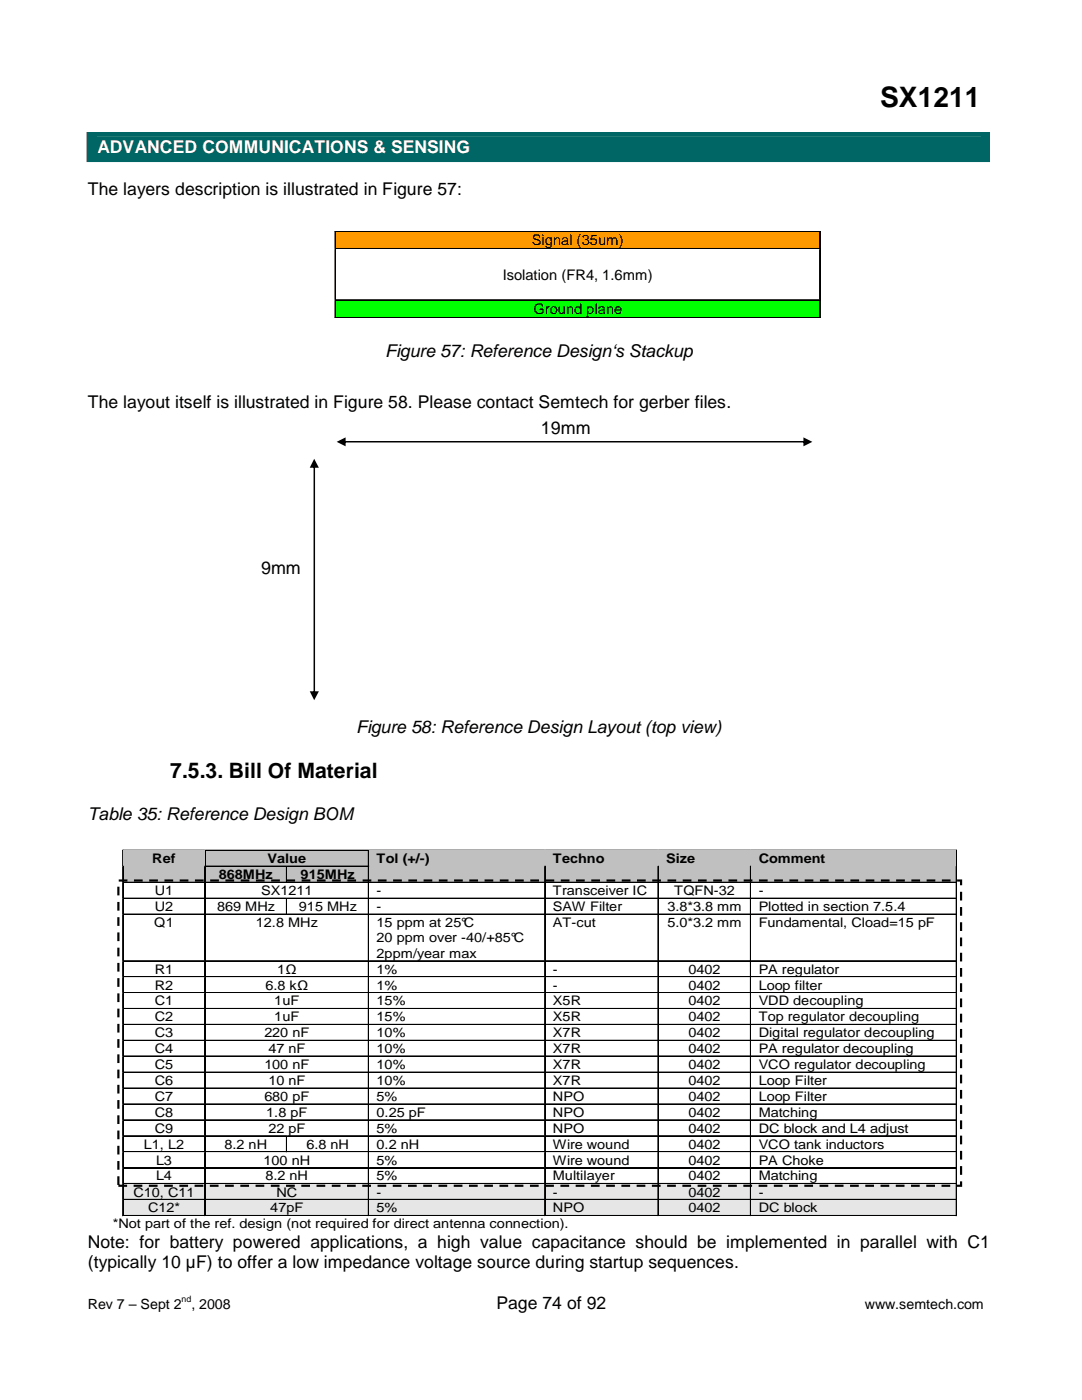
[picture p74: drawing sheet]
<svg xmlns="http://www.w3.org/2000/svg" width="216mm" height="279mm" viewBox="0 0 216 279" stroke-linecap="round" stroke-linejoin="round" font-family="sans-serif">
<defs><g id="words">
<text font-size="5.6" x="175.6" y="21.4">SX1211</text>
<text font-size="4.2" x="34" y="155.3">7.5.3. Bill Of Material</text>
<g font-size="3.6">
<text x="107.9" y="86.5">19mm</text>
<text x="52.1" y="114.6">9mm</text>
</g>
<text font-size="3.5" fill="#fff" x="19.4" y="30.5">ADVANCED COMMUNICATIONS &amp; SENSING</text>
<g font-size="3.5">
<text x="17.5" y="38.9">The layers description is illustrated in Figure 57:</text>
<text x="76.9" y="71.2">Figure 57: Reference Design‘s Stackup</text>
<text x="17.5" y="81.4">The layout itself is illustrated in Figure 58. Please contact Semtech for gerber files.</text>
<text x="71.1" y="146.3">Figure 58: Reference Design Layout (top view)</text>
<text x="17.5" y="163.7">Table 35: Reference Design BOM</text>
<text x="17.5" y="249">Note: for battery powered applications, a high value capacitance should be implemented in parallel with C1</text>
<text x="17.5" y="253.1">(typically 10 µF) to offer a low impedance voltage source during startup sequences.</text>
<text x="99.1" y="261.3">Page 74 of 92</text>
</g>
<g font-size="2.9">
<text x="106.1" y="48.9">Signal (35um)</text>
<text x="100.3" y="55.8">Isolation (FR4, 1.6mm)</text>
<text x="106.4" y="62.7">Ground plane</text>
</g>
<g font-size="2.8">
<text x="17.5" y="261.3">Rev 7 – Sept 2 , 2008</text>
<text x="172.6" y="261.3">www.semtech.com</text>
</g>
<g font-size="2.6">
<text x="30.4" y="172.2">Ref</text>
<text x="53.4" y="172.2">Value</text>
<text x="75.1" y="172.2">Tol (+/-)</text>
<text x="110.3" y="172.2">Techno</text>
<text x="132.9" y="172.2">Size</text>
<text x="151.4" y="172.2">Comment</text>
<text x="30.9" y="178.7">U1</text>
<text x="43.6" y="175.4">868MHz</text>
<text x="52.1" y="178.7">SX1211</text>
<text x="60" y="175.4">915MHz</text>
<text x="75.1" y="178.7">-</text>
<text x="110.3" y="178.7">Transceiver IC</text>
<text x="134.5" y="178.7">TQFN-32</text>
<text x="151.4" y="178.7">-</text>
<text x="30.8" y="185">Q1</text>
<text x="30.9" y="181.9">U2</text>
<text x="43.3" y="181.9">869 MHz</text>
<text x="51.1" y="185">12.8 MHz</text>
<text x="59.6" y="181.9">915 MHz</text>
<text x="75.1" y="181.9">-</text>
<text x="75.1" y="185">15 ppm at 25°C</text>
<text x="110.3" y="185">AT-cut</text>
<text x="110.3" y="181.9">SAW Filter</text>
<text x="133.2" y="185">5.0*3.2 mm</text>
<text x="133.2" y="181.9">3.8*3.8 mm</text>
<text x="151.4" y="185">Fundamental, Cload=15 pF</text>
<text x="151.4" y="181.9">Plotted in section 7.5.4</text>
<text x="75.1" y="188.1">20 ppm over -40/+85°C</text>
<text x="75.1" y="191.1">2ppm/year max</text>
<text x="30.9" y="194.3">R1</text>
<text x="30.9" y="197.5">R2</text>
<text x="53" y="197.5">6.8 kΩ</text>
<text x="55.3" y="194.3">1Ω</text>
<text x="75.1" y="194.3">1%</text>
<text x="75.1" y="197.5">1%</text>
<text x="110.3" y="194.3">-</text>
<text x="110.3" y="197.5">-</text>
<text x="137.4" y="194.3">0402</text>
<text x="137.4" y="197.5">0402</text>
<text x="151.4" y="194.3">PA regulator</text>
<text x="151.4" y="197.5">Loop filter</text>
<text x="30.9" y="200.7">C1</text>
<text x="30.9" y="203.8">C2</text>
<text x="54.7" y="200.7">1uF</text>
<text x="54.7" y="203.8">1uF</text>
<text x="75.1" y="200.7">15%</text>
<text x="75.1" y="203.8">15%</text>
<text x="110.3" y="200.7">X5R</text>
<text x="110.3" y="203.8">X5R</text>
<text x="137.4" y="200.7">0402</text>
<text x="137.4" y="203.8">0402</text>
<text x="151.4" y="200.7">VDD decoupling</text>
<text x="151.4" y="203.8">Top regulator decoupling</text>
<text x="30.9" y="207">C3</text>
<text x="52.7" y="207">220 nF</text>
<text x="75.1" y="207">10%</text>
<text x="110.3" y="207">X7R</text>
<text x="137.4" y="207">0402</text>
<text x="151.4" y="207">Digital regulator decoupling</text>
<text x="30.9" y="210.2">C4</text>
<text x="30.9" y="213.4">C5</text>
<text x="52.7" y="213.4">100 nF</text>
<text x="53.6" y="210.2">47 nF</text>
<text x="75.1" y="210.2">10%</text>
<text x="75.1" y="213.4">10%</text>
<text x="110.3" y="210.2">X7R</text>
<text x="110.3" y="213.4">X7R</text>
<text x="137.4" y="210.2">0402</text>
<text x="137.4" y="213.4">0402</text>
<text x="151.4" y="210.2">PA regulator decoupling</text>
<text x="151.4" y="213.4">VCO regulator decoupling</text>
<text x="30.9" y="216.5">C6</text>
<text x="30.9" y="219.7">C7</text>
<text x="52.7" y="219.7">680 pF</text>
<text x="53.6" y="216.5">10 nF</text>
<text x="75.1" y="216.5">10%</text>
<text x="75.1" y="219.7">5%</text>
<text x="110.3" y="216.5">X7R</text>
<text x="110.3" y="219.7">NPO</text>
<text x="137.4" y="216.5">0402</text>
<text x="137.4" y="219.7">0402</text>
<text x="151.4" y="216.5">Loop Filter</text>
<text x="151.4" y="219.7">Loop Filter</text>
<text x="30.9" y="222.9">C8</text>
<text x="30.9" y="226.1">C9</text>
<text x="53.1" y="222.9">1.8 pF</text>
<text x="53.6" y="226.1">22 pF</text>
<text x="75.1" y="222.9">0.25 pF</text>
<text x="75.1" y="226.1">5%</text>
<text x="110.3" y="222.9">NPO</text>
<text x="110.3" y="226.1">NPO</text>
<text x="137.4" y="222.9">0402</text>
<text x="137.4" y="226.1">0402</text>
<text x="151.4" y="222.9">Matching</text>
<text x="151.4" y="226.1">DC block and L4 adjust</text>
<text x="28.7" y="229.2">L1, L2</text>
<text x="31.2" y="232.4">L3</text>
<text x="44.8" y="229.2">8.2 nH</text>
<text x="52.6" y="232.4">100 nH</text>
<text x="61.1" y="229.2">6.8 nH</text>
<text x="75.1" y="229.2">0.2 nH</text>
<text x="75.1" y="232.4">5%</text>
<text x="110.3" y="229.2">Wire wound</text>
<text x="110.3" y="232.4">Wire wound</text>
<text x="137.4" y="229.2">0402</text>
<text x="137.4" y="232.4">0402</text>
<text x="151.4" y="229.2">VCO tank inductors</text>
<text x="151.4" y="232.4">PA Choke</text>
<text x="26.6" y="238.8">C10, C11</text>
<text x="31.2" y="235.6">L4</text>
<text x="53" y="235.6">8.2 nH</text>
<text x="55.2" y="238.8">NC</text>
<text x="75.1" y="238.8">-</text>
<text x="75.1" y="235.6">5%</text>
<text x="110.3" y="238.8">-</text>
<text x="110.3" y="235.6">Multilayer</text>
<text x="137.4" y="238.8">0402</text>
<text x="137.4" y="235.6">0402</text>
<text x="151.4" y="238.8">-</text>
<text x="151.4" y="235.6">Matching</text>
<text x="22.5" y="245.2">*Not part of the ref. design (not required for direct antenna connection).</text>
<text x="29.5" y="242">C12*</text>
<text x="53.9" y="242">47pF</text>
<text x="75.1" y="242">5%</text>
<text x="110.3" y="242">NPO</text>
<text x="137.4" y="242">0402</text>
<text x="151.4" y="242">DC block</text>
</g>
<text font-size="1.8" x="36.2" y="259.9">nd</text>
</g></defs>
<g fill="#006565">
<path d="M17.3 26.3h180.3v6h-180.3z"/>
<path d="M19.4 27.3h176.3v4.1h-176.3z"/>
</g>
<g fill="#f90">
<path d="M67 46.2h1.5v3.4h-1.5z"/>
<path d="M162.1 46.2h1.5v3.4h-1.5z"/>
<path d="M68.5 46.2h93.6v3.4h-93.6z"/>
</g>
<path d="M66.9 46.1l.1 .1zM66.9 49.6l.1 .1zM163.6 46.1l.1 .1zM163.6 49.6l.1 .1z" fill="#000"/>
<path d="M66.8 49.6h96.9M67 46.2v3.4M67 49.7v10.1M67 46.2h96.6M67 49.7h96.6M163.5 46.1v13.7M163.6 46.2v3.4M163.6 49.7v10.1M163.7 46.1h-96.9v13.7" fill="none" stroke="#000" stroke-width=".2"/>
<g fill="#0f0">
<path d="M67 60h1.5v3.3h-1.5z"/>
<path d="M162.1 60h1.5v3.3h-1.5z"/>
<path d="M68.5 60h93.6v3.3h-93.6z"/>
</g>
<path d="M66.9 59.8h.1v.2h-.1zM163.6 59.8h.1v.2h-.1zM66.9 63.3h.1v.2h-.1zM163.6 63.3h.1v.2h-.1z" fill="#000"/>
<path d="M67 60v3.3M67 59.9h96.6M163.5 59.8v3.7M163.6 60v3.3M163.7 59.8h-96.9v3.7M66.8 63.3h96.9M67 63.4h96.6" fill="none" stroke="#000" stroke-width=".2"/>
<g fill="#010101">
<path d="M62.6 93h.3v45.3l-.2 .1-.1-.1zM62.7 91.6l.9 1.7h-1.8zM61.8 138h1.8l-.9 1.7z"/>
<path d="M68.6 88.1l92-.1 .1 .2-.1 .1h-91.9zM67.2 88.2l1.8-.9v1.8zM160.3 87.3l1.8 .9-1.8 .9z"/>
</g>
<g fill="#fff">
<path d="M22.5 166.7h170v79h-170z" fill-rule="evenodd"/>
<path d="M22.5 166.7h170v79h-170z" fill-rule="evenodd"/>
</g>
<g fill="#c0c0c0">
<path d="M41 169.8h1.5v3h-1.5z"/>
<path d="M72 169.8h1.5v3h-1.5z"/>
</g>
<path d="M41 172.9h32.5" fill="none" stroke="#c0c0c0" stroke-width=".2"/>
<path d="M42.5 169.8h29.5v3h-29.5z" fill="#c0c0c0"/>
<path d="M24.5 169.7l.1 .1zM40.9 169.7l.1 .1zM73.5 169.7l.2 .1zM108.7 169.7l.1 .1zM131.3 169.7l.1 .1zM149.8 169.7l.1 .1zM190.8 169.7h.2v.1h-.2z" fill="#000"/>
<g fill="none" stroke="#000" stroke-width=".2">
<path d="M24.6 169.8v3.1M24.6 169.7h16.3M40.8 169.7v3.1M40.9 169.8v3.1M41 169.7h32.5M73.5 169.7v3.1M73.6 169.8v3.1M73.7 169.7h35M108.7 169.7v3.1M108.8 169.8v3.1M108.8 169.7h22.5M131.3 169.7v3.1"/>
<path d="M131.4 169.8v3.1M131.4 169.7h18.4M149.7 169.7v3.1M149.8 169.8v3.1M149.9 169.7h40.9M190.8 169.7v3.1M190.9 169.8v3.1M190.9 169.7h-166.4v3.1"/>
</g>
<g fill="#c0c0c0">
<path d="M24.6 169.8h1.5v3h-1.5z"/>
<path d="M39.3 169.8h1.6v3h-1.6z"/>
<path d="M24.6 172.8h16.3v3.3h-16.3z"/>
<path d="M26.1 169.8h13.2v3h-13.2z"/>
<path d="M41 173h1.5v3.1h-1.5z"/>
<path d="M55.7 173h1.5v3.1h-1.5z"/>
</g>
<path d="M41 176.1h16.2" fill="none" stroke="#c0c0c0" stroke-width=".2"/>
<g fill="#c0c0c0">
<path d="M42.5 173h13.2v3.1h-13.2z"/>
<path d="M57.3 173h1.5v3.1h-1.5z"/>
<path d="M72 173h1.5v3.1h-1.5z"/>
</g>
<path d="M57.3 176.1h16.2" fill="none" stroke="#c0c0c0" stroke-width=".2"/>
<g fill="#c0c0c0">
<path d="M58.8 173h13.2v3.1h-13.2z"/>
<path d="M73.7 169.8h1.4v3h-1.4z"/>
<path d="M107.2 169.8h1.5v3h-1.5z"/>
<path d="M73.7 172.8h35v3.3h-35z"/>
<path d="M75.1 169.8h32.1v3h-32.1z"/>
<path d="M108.8 169.8h1.5v3h-1.5z"/>
<path d="M129.8 169.8h1.5v3h-1.5z"/>
<path d="M108.8 172.8h22.5v3.3h-22.5z"/>
<path d="M110.3 169.8h19.5v3h-19.5z"/>
<path d="M131.4 169.8h1.5v3h-1.5z"/>
<path d="M148.3 169.8h1.5v3h-1.5z"/>
<path d="M131.4 172.8h18.4v3.3h-18.4z"/>
<path d="M132.9 169.8h15.4v3h-15.4z"/>
<path d="M149.9 169.8h1.5v3h-1.5z"/>
<path d="M189.3 169.8h1.5v3h-1.5z"/>
<path d="M149.9 172.8h40.9v3.3h-40.9z"/>
<path d="M151.4 169.8h37.9v3h-37.9z"/>
</g>
<g fill="#000">
<path d="M24.5 172.9l.1 .1zM24.5 176.1l.1 .1zM24.5 179.3l.1 .1zM40.9 172.9l.1 .1zM40.9 176.1l.1 .1zM40.9 179.3l.1 .1zM57.2 172.9l.1 .1zM57.2 176.1l.1 .1zM57.2 179.3l.1 .1zM73.5 172.9l.2 .1zM73.5 176.1l.2 .1zM73.5 179.3l.2 .1z"/>
<path d="M108.7 172.9l.1 .1zM108.7 176.1l.1 .1zM108.7 179.3l.1 .1zM131.3 172.9l.1 .1zM131.3 176.1l.1 .1zM131.3 179.3l.1 .1zM149.8 172.9l.1 .1zM149.8 176.1l.1 .1zM149.8 179.3l.1 .1zM190.8 172.9h.2v.1h-.2zM190.8 176.1h.2v.1h-.2zM190.8 179.3h.2v.1h-.2z"/>
<path d="M24.5 182.5l.1 .1zM24.5 191.7l.1 .2zM24.5 194.9l.1 .1zM24.5 198.1l.1 .1zM40.9 182.5l.1 .1zM40.9 191.7l.1 .2zM40.9 194.9l.1 .1zM40.9 198.1l.1 .1zM57.2 182.5l.1 .1zM73.5 182.5l.2 .1zM73.5 191.7l.2 .2zM73.5 194.9l.2 .1z"/>
<path d="M73.5 198.1l.2 .1zM108.7 182.5l.1 .1zM108.7 191.7l.1 .2zM108.7 194.9l.1 .1zM108.7 198.1l.1 .1zM131.3 182.5l.1 .1zM131.3 191.7l.1 .2zM131.3 194.9l.1 .1zM131.3 198.1l.1 .1zM149.8 182.5l.1 .1zM149.8 191.7l.1 .2zM149.8 194.9l.1 .1z"/>
<path d="M149.8 198.1l.1 .1zM190.8 182.5h.2v.1h-.2zM190.8 191.7h.2v.2h-.2zM190.8 194.9h.2v.1h-.2zM190.8 198.1h.2v.1h-.2zM24.5 201.3l.1 .1zM24.5 204.4h.1v.2h-.1zM24.5 207.6l.1 .2zM24.5 210.8l.1 .1zM24.5 214l.1 .1zM24.5 217.1l.1 .2zM40.9 201.3l.1 .1z"/>
<path d="M40.9 204.4h.1v.2h-.1zM40.9 207.6l.1 .2zM40.9 210.8l.1 .1zM40.9 214l.1 .1zM40.9 217.1l.1 .2zM73.5 201.3l.2 .1zM73.5 204.4h.2v.2h-.2zM73.5 207.6l.2 .2zM73.5 210.8l.2 .1zM73.5 214l.2 .1zM73.5 217.1l.2 .2zM108.7 201.3l.1 .1z"/>
<path d="M108.7 204.4h.1v.2h-.1zM108.7 207.6l.1 .2zM108.7 210.8l.1 .1zM108.7 214l.1 .1zM108.7 217.1l.1 .2zM131.3 201.3l.1 .1zM131.3 204.4h.1v.2h-.1zM131.3 207.6l.1 .2zM131.3 210.8l.1 .1zM131.3 214l.1 .1zM131.3 217.1l.1 .2zM149.8 201.3l.1 .1z"/>
<path d="M149.8 204.4h.1v.2h-.1zM149.8 207.6l.1 .2zM149.8 210.8l.1 .1zM149.8 214l.1 .1zM149.8 217.1l.1 .2zM190.8 201.3h.2v.1h-.2zM190.8 204.4h.2v.2h-.2zM190.8 207.6h.2v.2h-.2zM190.8 210.8h.2v.1h-.2zM190.8 214h.2v.1h-.2zM190.8 217.1h.2v.2h-.2zM24.5 220.3l.1 .1z"/>
<path d="M24.5 223.5l.1 .1zM24.5 226.7l.1 .1zM24.5 229.8l.1 .2zM24.5 233l.1 .2zM40.9 220.3l.1 .1zM40.9 223.5l.1 .1zM40.9 226.7l.1 .1zM40.9 229.8l.1 .2zM40.9 233l.1 .2zM57.2 226.7l.1 .1zM57.2 229.8l.1 .2zM73.5 220.3l.2 .1z"/>
<path d="M73.5 223.5l.2 .1zM73.5 226.7l.2 .1zM73.5 229.8l.2 .2zM73.5 233l.2 .2zM108.7 220.3l.1 .1zM108.7 223.5l.1 .1zM108.7 226.7l.1 .1zM108.7 229.8l.1 .2zM108.7 233l.1 .2zM131.3 220.3l.1 .1zM131.3 223.5l.1 .1zM131.3 226.7l.1 .1z"/>
<path d="M131.3 229.8l.1 .2zM131.3 233l.1 .2zM149.8 220.3l.1 .1zM149.8 223.5l.1 .1zM149.8 226.7l.1 .1zM149.8 229.8l.1 .2zM149.8 233l.1 .2zM190.8 220.3h.2v.1h-.2zM190.8 223.5h.2v.1h-.2zM190.8 226.7h.2v.1h-.2zM190.8 229.8h.2v.2h-.2zM190.8 233h.2v.2h-.2z"/>
</g>
<g fill="none" stroke="#000" stroke-width=".2">
<path d="M24.5 176.1h166.4M24.5 179.2h166.4M24.6 173v3.1M24.6 176.2v3.1M24.6 179.4v3.1M24.6 172.8h-.1v63.4M24.6 176.2h16.3M24.6 179.3h16.3M40.9 173v3.1M40.9 176.2v3.1M40.9 179.4v3.1M41 173h16.2"/>
<path d="M41 179.3h16.2M57.1 172.8v3.4h-16.1M57.1 179.2v3.3h-16.1M57.3 173v3.1M57.3 179.4v3.1M57.3 173h16.2M57.3 176.2h16.2M57.3 179.3h16.2M73.5 172.8v63.4M73.6 173v3.1M73.6 176.2v3.1M73.6 179.4v3.1"/>
<path d="M73.7 172.8h-32.9v63.4M73.7 176.2h35M73.7 179.3h35M108.8 173v3.1M108.8 176.2v3.1M108.8 179.4v3.1M108.8 172.8h-.1v63.4M108.8 176.2h22.5M108.8 179.3h22.5M131.4 173v3.1M131.4 176.2v3.1M131.4 179.4v3.1"/>
<path d="M131.4 172.8h-.1v63.4M131.4 176.2h18.4M131.4 179.3h18.4M149.8 173v3.1M149.8 176.2v3.1M149.8 179.4v3.1M149.9 172.8h-.2v63.4M149.9 176.2h40.9M149.9 179.3h40.9M190.9 173v3.1M190.9 176.2v3.1M190.9 179.4v3.1"/>
<path d="M190.9 172.8h-.1v63.4M24.5 182.4h166.4M24.5 191.7h166.4M24.5 194.9h166.4M24.5 198.1h166.4M24.6 182.6v9.1M24.6 191.9v3M24.6 195v3.1M24.6 198.2v3.1M24.6 182.5h16.3M24.6 191.8h16.3M24.6 195h16.3"/>
<path d="M24.6 198.1h16.3M40.9 182.6v9.1M40.9 191.9v3M40.9 195v3.1M40.9 198.2v3.1M41 191.8h32.5M41 195h32.5M41 198.1h32.5M57.3 182.5h16.2M73.6 182.6v9.1M73.6 191.9v3M73.6 195v3.1"/>
<path d="M73.6 198.2v3.1M73.7 182.5h35M73.7 191.8h35M73.7 195h35M73.7 198.1h35M108.8 182.6v9.1M108.8 191.9v3M108.8 195v3.1M108.8 198.2v3.1M108.8 182.5h22.5M108.8 191.8h22.5M108.8 195h22.5"/>
<path d="M108.8 198.1h22.5M131.4 182.6v9.1M131.4 191.9v3M131.4 195v3.1M131.4 198.2v3.1M131.4 182.5h18.4M131.4 191.8h18.4M131.4 195h18.4M131.4 198.1h18.4M149.8 182.6v9.1M149.8 191.9v3M149.8 195v3.1"/>
<path d="M149.8 198.2v3.1M149.9 182.5h40.9M149.9 191.8h40.9M149.9 195h40.9M149.9 198.1h40.9M190.9 182.6v9.1M190.9 191.9v3M190.9 195v3.1M190.9 198.2v3.1M24.5 201.3h166.4M24.5 204.4h166.4M24.5 207.6h166.4"/>
<path d="M24.5 210.7h166.4M24.5 214h166.4M24.5 217.1h166.4M24.6 201.4v3M24.6 204.6v3M24.6 207.8v3M24.6 210.9v3.1M24.6 214.1v3M24.6 217.3v3M24.6 201.3h16.3M24.6 204.5h16.3M24.6 207.7h16.3"/>
<path d="M24.6 210.8h16.3M24.6 214h16.3M24.6 217.2h16.3M40.9 201.4v3M40.9 204.6v3M40.9 207.8v3M40.9 210.9v3.1M40.9 214.1v3M40.9 217.3v3M41 201.3h32.5M41 204.5h32.5M41 207.7h32.5"/>
<path d="M41 210.8h32.5M41 214h32.5M41 217.2h32.5M73.6 201.4v3M73.6 204.6v3M73.6 207.8v3M73.6 210.9v3.1M73.6 214.1v3M73.6 217.3v3M73.7 201.3h35M73.7 204.5h35M73.7 207.7h35"/>
<path d="M73.7 210.8h35M73.7 214h35M73.7 217.2h35M108.8 201.4v3M108.8 204.6v3M108.8 207.8v3M108.8 210.9v3.1M108.8 214.1v3M108.8 217.3v3M108.8 201.3h22.5M108.8 204.5h22.5M108.8 207.7h22.5"/>
<path d="M108.8 210.8h22.5M108.8 214h22.5M108.8 217.2h22.5M131.4 201.4v3M131.4 204.6v3M131.4 207.8v3M131.4 210.9v3.1M131.4 214.1v3M131.4 217.3v3M131.4 201.3h18.4M131.4 204.5h18.4M131.4 207.7h18.4"/>
<path d="M131.4 210.8h18.4M131.4 214h18.4M131.4 217.2h18.4M149.8 201.4v3M149.8 204.6v3M149.8 207.8v3M149.8 210.9v3.1M149.8 214.1v3M149.8 217.3v3M149.9 201.3h40.9M149.9 204.5h40.9M149.9 207.7h40.9"/>
<path d="M149.9 210.8h40.9M149.9 214h40.9M149.9 217.2h40.9M190.9 201.4v3M190.9 204.6v3M190.9 207.8v3M190.9 210.9v3.1M190.9 214.1v3M190.9 217.3v3M24.5 220.3h166.4M24.5 223.5h166.4M24.5 226.7h166.4"/>
<path d="M24.5 229.8h166.4M24.5 233h166.4M24.6 220.4v3.1M24.6 223.6v3.1M24.6 226.8v3M24.6 230v3M24.6 233.2v3M24.6 220.4h16.3M24.6 223.5h16.3M24.6 226.7h16.3M24.6 229.9h16.3M24.6 233.1h16.3"/>
<path d="M40.9 220.4v3.1M40.9 223.6v3.1M40.9 226.8v3M40.9 230v3M40.9 233.2v3M41 220.4h32.5M41 223.5h32.5M41 226.7h16.2M41 229.9h16.2M41 233.1h32.5M57.1 226.7v3.3M57.3 226.8v3"/>
<path d="M57.3 226.7h16.2M57.3 229.9h16.2M73.6 220.4v3.1M73.6 223.6v3.1M73.6 226.8v3M73.6 230v3M73.6 233.2v3M73.7 220.4h35M73.7 223.5h35M73.7 226.7h35M73.7 229.9h35M73.7 233.1h35"/>
<path d="M108.8 220.4v3.1M108.8 223.6v3.1M108.8 226.8v3M108.8 230v3M108.8 233.2v3M108.8 220.4h22.5M108.8 223.5h22.5M108.8 226.7h22.5M108.8 229.9h22.5M108.8 233.1h22.5M131.4 220.4v3.1M131.4 223.6v3.1"/>
<path d="M131.4 226.8v3M131.4 230v3M131.4 233.2v3M131.4 220.4h18.4M131.4 223.5h18.4M131.4 226.7h18.4M131.4 229.9h18.4M131.4 233.1h18.4M149.8 220.4v3.1M149.8 223.6v3.1M149.8 226.8v3M149.8 230v3"/>
<path d="M149.8 233.2v3M149.9 220.4h40.9M149.9 223.5h40.9M149.9 226.7h40.9M149.9 229.9h40.9M149.9 233.1h40.9M190.9 220.4v3.1M190.9 223.6v3.1M190.9 226.8v3M190.9 230v3M190.9 233.2v3"/>
</g>
<g fill="#e6e6e6">
<path d="M24.6 236.3h1.5v3.1h-1.5z"/>
<path d="M39.3 236.3h1.6v3.1h-1.6z"/>
<path d="M26.1 236.3h13.2v3.1h-13.2z"/>
<path d="M41 236.3h1.5v3.1h-1.5z"/>
<path d="M72 236.3h1.5v3.1h-1.5z"/>
<path d="M42.5 236.3h29.5v3.1h-29.5z"/>
<path d="M73.7 236.3h1.4v3.1h-1.4z"/>
<path d="M107.2 236.3h1.5v3.1h-1.5z"/>
<path d="M75.1 236.3h32.1v3.1h-32.1z"/>
<path d="M108.8 236.3h1.5v3.1h-1.5z"/>
<path d="M129.8 236.3h1.5v3.1h-1.5z"/>
<path d="M110.3 236.3h19.5v3.1h-19.5z"/>
<path d="M131.4 236.3h1.5v3.1h-1.5z"/>
<path d="M148.3 236.3h1.5v3.1h-1.5z"/>
<path d="M132.9 236.3h15.4v3.1h-15.4z"/>
<path d="M149.9 236.3h1.5v3.1h-1.5z"/>
<path d="M189.3 236.3h1.5v3.1h-1.5z"/>
<path d="M151.4 236.3h37.9v3.1h-37.9z"/>
</g>
<path d="M24.5 236.2l.1 .1zM40.9 236.2l.1 .1zM73.5 236.2l.2 .1zM108.7 236.2l.1 .1zM131.3 236.2l.1 .1zM149.8 236.2l.1 .1zM190.8 236.2h.2v.1h-.2z" fill="#000"/>
<g fill="none" stroke="#000" stroke-width=".2">
<path d="M24.6 236.3v3.1M24.6 236.3h16.3M40.8 236.2v3.2M40.9 236.3v3.1M41 236.3h32.5M73.5 236.2v3.2M73.6 236.3v3.1M73.7 236.3h35M108.7 236.2v3.2M108.8 236.3v3.1M108.8 236.3h22.5M131.3 236.2v3.2"/>
<path d="M131.4 236.3v3.1M131.4 236.3h18.4M149.7 236.2v3.2M149.8 236.3v3.1M149.9 236.3h40.9M190.8 236.2v3.2M190.9 236.3v3.1M190.9 236.2h-166.4v3.2"/>
</g>
<g fill="#e6e6e6">
<path d="M24.6 239.5h1.5v3.1h-1.5z"/>
<path d="M39.3 239.5h1.6v3.1h-1.6z"/>
<path d="M26.1 239.5h13.2v3.1h-13.2z"/>
<path d="M41 239.5h1.5v3.1h-1.5z"/>
<path d="M72 239.5h1.5v3.1h-1.5z"/>
<path d="M42.5 239.5h29.5v3.1h-29.5z"/>
<path d="M73.7 239.5h1.4v3.1h-1.4z"/>
<path d="M107.2 239.5h1.5v3.1h-1.5z"/>
<path d="M75.1 239.5h32.1v3.1h-32.1z"/>
<path d="M108.8 239.5h1.5v3.1h-1.5z"/>
<path d="M129.8 239.5h1.5v3.1h-1.5z"/>
<path d="M110.3 239.5h19.5v3.1h-19.5z"/>
<path d="M131.4 239.5h1.5v3.1h-1.5z"/>
<path d="M148.3 239.5h1.5v3.1h-1.5z"/>
<path d="M132.9 239.5h15.4v3.1h-15.4z"/>
<path d="M149.9 239.5h1.5v3.1h-1.5z"/>
<path d="M189.3 239.5h1.5v3.1h-1.5z"/>
<path d="M151.4 239.5h37.9v3.1h-37.9z"/>
</g>
<g fill="#000">
<path d="M24.5 239.4l.1 .1zM40.9 239.4l.1 .1zM73.5 239.4l.2 .1zM108.7 239.4l.1 .1zM131.3 239.4l.1 .1zM149.8 239.4l.1 .1zM190.8 239.4h.2v.1h-.2zM24.5 242.6l.1 .1zM40.9 242.6l.1 .1zM73.5 242.6l.2 .1zM108.7 242.6l.1 .1zM131.3 242.6l.1 .1z"/>
<path d="M149.8 242.6l.1 .1zM190.8 242.6h.2v.1h-.2z"/>
</g>
<g fill="none" stroke="#000" stroke-width=".2">
<path d="M24.6 239.5v3.1M24.6 239.5h16.3M40.8 239.4v3.3M40.9 239.5v3.1M41 239.5h32.5M73.5 239.4v3.3M73.6 239.5v3.1M73.7 239.5h35M108.7 239.4v3.3M108.8 239.5v3.1M108.8 239.5h22.5M131.3 239.4v3.3h-22.5"/>
<path d="M131.4 239.5v3.1M131.4 239.5h18.4M149.7 239.4v3.3h-18.3M149.8 239.5v3.1M149.9 239.5h40.9M190.8 239.4v3.3h-40.9M190.9 239.5v3.1M190.9 239.4h-166.4v3.3M24.5 242.6h166.4M24.6 242.7h16.3M41 242.7h32.5M73.7 242.7h35"/>
</g>
<path d="M23.6 175.7h168.2v60.9h-168.2z" fill="none" stroke="#010101" stroke-width=".43" stroke-dasharray="1.7 1.3" stroke-linecap="butt"/>
<use href="#words"/>
</svg>
